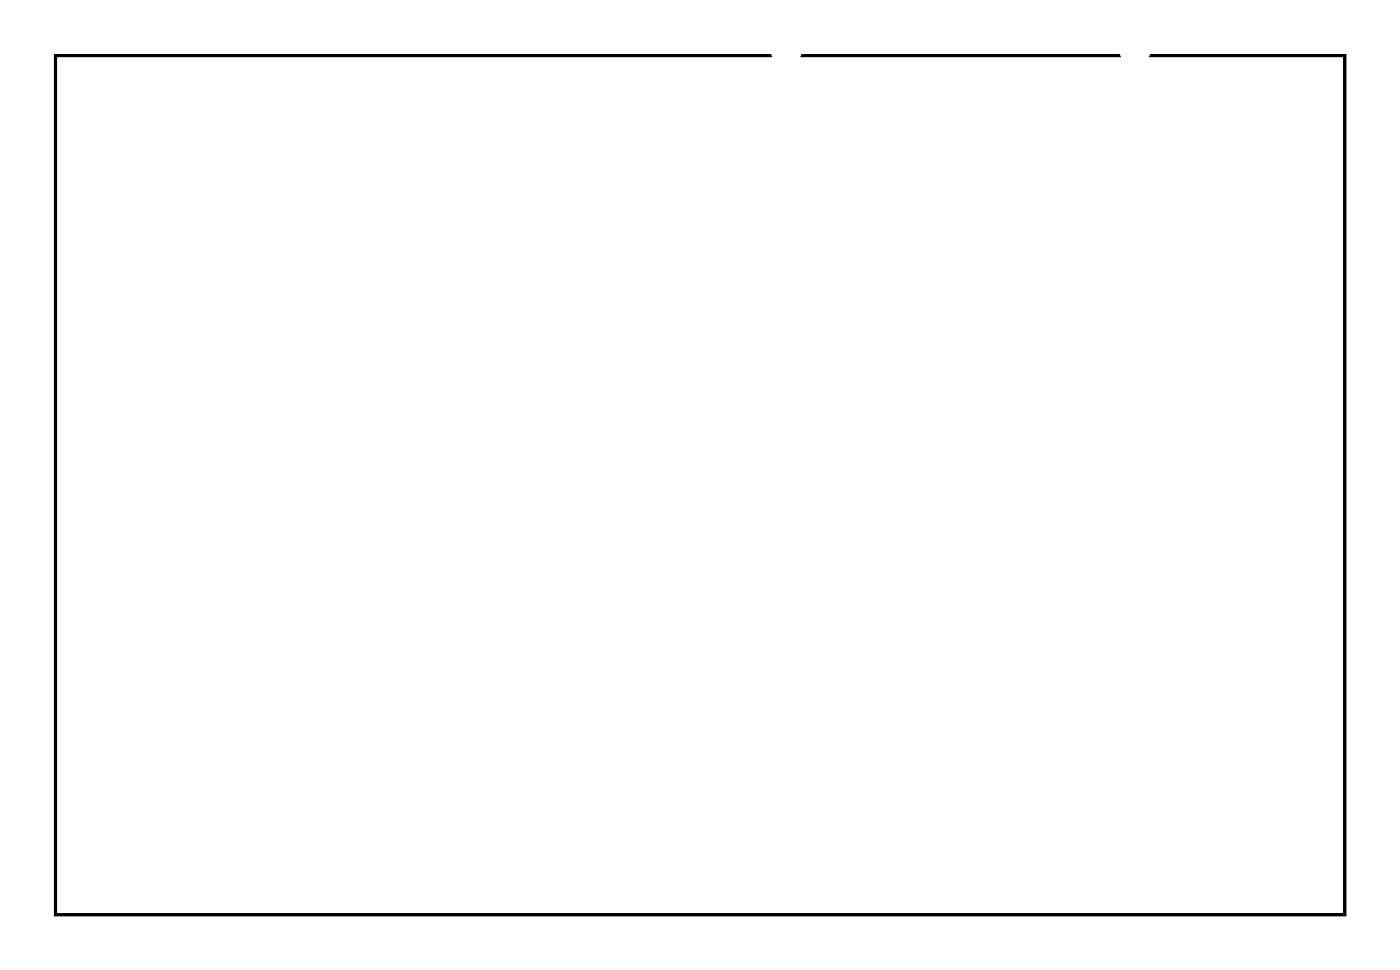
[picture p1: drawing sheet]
<svg xmlns="http://www.w3.org/2000/svg" width="92mm" height="63mm" viewBox="0 0 92 63" stroke-linecap="round" stroke-linejoin="round" font-family="sans-serif">
<path d="M3.6 3.6h84.5v56.3h-84.5z" fill="none" stroke="#000" stroke-width=".2"/>
<path d="M3.6 3.6v56.3h84.5v-56.3zM3.6 3.6h84.5v56.3h-84.5z" fill="#000"/>
<circle cx="74.4" cy=".7" r=".7" fill="#fff"/>
<circle cx="74.4" cy=".7" r=".7" fill="none" stroke="#fff" stroke-width=".67" stroke-linecap="butt"/>
<circle cx="74.4" cy="3.2" r=".7" fill="#fff"/>
<circle cx="74.4" cy="3.2" r=".7" fill="none" stroke="#fff" stroke-width=".67" stroke-linecap="butt"/>
<circle cx="74.4" cy="5.8" r=".7" fill="#fff"/>
<circle cx="74.4" cy="5.8" r=".7" fill="none" stroke="#fff" stroke-width=".67" stroke-linecap="butt"/>
<circle cx="74.4" cy="8.3" r=".7" fill="#fff"/>
<circle cx="74.4" cy="8.3" r=".7" fill="none" stroke="#fff" stroke-width=".67" stroke-linecap="butt"/>
<circle cx="74.4" cy="10.9" r=".7" fill="#fff"/>
<circle cx="74.4" cy="10.9" r=".7" fill="none" stroke="#fff" stroke-width=".67" stroke-linecap="butt"/>
<circle cx="74.4" cy="13.4" r=".7" fill="#fff"/>
<circle cx="74.4" cy="13.4" r=".7" fill="none" stroke="#fff" stroke-width=".67" stroke-linecap="butt"/>
<circle cx="74.4" cy="15.9" r=".7" fill="#fff"/>
<circle cx="74.4" cy="15.9" r=".7" fill="none" stroke="#fff" stroke-width=".67" stroke-linecap="butt"/>
<circle cx="74.4" cy="18.5" r=".7" fill="#fff"/>
<circle cx="74.4" cy="18.5" r=".7" fill="none" stroke="#fff" stroke-width=".67" stroke-linecap="butt"/>
<circle cx="74.4" cy="21" r=".7" fill="#fff"/>
<circle cx="74.4" cy="21" r=".7" fill="none" stroke="#fff" stroke-width=".67" stroke-linecap="butt"/>
<circle cx="74.4" cy="23.6" r=".7" fill="#fff"/>
<circle cx="74.4" cy="23.6" r=".7" fill="none" stroke="#fff" stroke-width=".67" stroke-linecap="butt"/>
<circle cx="74.4" cy="26.1" r=".7" fill="#fff"/>
<circle cx="74.4" cy="26.1" r=".7" fill="none" stroke="#fff" stroke-width=".67" stroke-linecap="butt"/>
<circle cx="74.4" cy="28.6" r=".7" fill="#fff"/>
<circle cx="74.4" cy="28.6" r=".7" fill="none" stroke="#fff" stroke-width=".67" stroke-linecap="butt"/>
<circle cx="74.4" cy="31.2" r=".7" fill="#fff"/>
<circle cx="74.4" cy="31.2" r=".7" fill="none" stroke="#fff" stroke-width=".67" stroke-linecap="butt"/>
<circle cx="74.4" cy="33.7" r=".7" fill="#fff"/>
<circle cx="74.4" cy="33.7" r=".7" fill="none" stroke="#fff" stroke-width=".67" stroke-linecap="butt"/>
<circle cx="74.4" cy="36.3" r=".7" fill="#fff"/>
<circle cx="74.4" cy="36.3" r=".7" fill="none" stroke="#fff" stroke-width=".67" stroke-linecap="butt"/>
<circle cx="74.4" cy="38.8" r=".7" fill="#fff"/>
<circle cx="74.4" cy="38.8" r=".7" fill="none" stroke="#fff" stroke-width=".67" stroke-linecap="butt"/>
<circle cx="51.5" cy="38.8" r=".7" fill="#fff"/>
<circle cx="51.5" cy="38.8" r=".7" fill="none" stroke="#fff" stroke-width=".67" stroke-linecap="butt"/>
<circle cx="51.5" cy="36.3" r=".7" fill="#fff"/>
<circle cx="51.5" cy="36.3" r=".7" fill="none" stroke="#fff" stroke-width=".67" stroke-linecap="butt"/>
<circle cx="51.5" cy="33.7" r=".7" fill="#fff"/>
<circle cx="51.5" cy="33.7" r=".7" fill="none" stroke="#fff" stroke-width=".67" stroke-linecap="butt"/>
<circle cx="51.5" cy="31.2" r=".7" fill="#fff"/>
<circle cx="51.5" cy="31.2" r=".7" fill="none" stroke="#fff" stroke-width=".67" stroke-linecap="butt"/>
<circle cx="51.5" cy="28.6" r=".7" fill="#fff"/>
<circle cx="51.5" cy="28.6" r=".7" fill="none" stroke="#fff" stroke-width=".67" stroke-linecap="butt"/>
<circle cx="51.5" cy="26.1" r=".7" fill="#fff"/>
<circle cx="51.5" cy="26.1" r=".7" fill="none" stroke="#fff" stroke-width=".67" stroke-linecap="butt"/>
<circle cx="51.5" cy="23.6" r=".7" fill="#fff"/>
<circle cx="51.5" cy="23.6" r=".7" fill="none" stroke="#fff" stroke-width=".67" stroke-linecap="butt"/>
<circle cx="51.5" cy="21" r=".7" fill="#fff"/>
<circle cx="51.5" cy="21" r=".7" fill="none" stroke="#fff" stroke-width=".67" stroke-linecap="butt"/>
<circle cx="51.5" cy="18.5" r=".7" fill="#fff"/>
<circle cx="51.5" cy="18.5" r=".7" fill="none" stroke="#fff" stroke-width=".67" stroke-linecap="butt"/>
<circle cx="51.5" cy="15.9" r=".7" fill="#fff"/>
<circle cx="51.5" cy="15.9" r=".7" fill="none" stroke="#fff" stroke-width=".67" stroke-linecap="butt"/>
<circle cx="51.5" cy="13.4" r=".7" fill="#fff"/>
<circle cx="51.5" cy="13.4" r=".7" fill="none" stroke="#fff" stroke-width=".67" stroke-linecap="butt"/>
<circle cx="51.5" cy="10.9" r=".7" fill="#fff"/>
<circle cx="51.5" cy="10.9" r=".7" fill="none" stroke="#fff" stroke-width=".67" stroke-linecap="butt"/>
<circle cx="51.5" cy="8.3" r=".7" fill="#fff"/>
<circle cx="51.5" cy="8.3" r=".7" fill="none" stroke="#fff" stroke-width=".67" stroke-linecap="butt"/>
<circle cx="51.5" cy="5.8" r=".7" fill="#fff"/>
<circle cx="51.5" cy="5.8" r=".7" fill="none" stroke="#fff" stroke-width=".67" stroke-linecap="butt"/>
<circle cx="51.5" cy="3.2" r=".7" fill="#fff"/>
<circle cx="51.5" cy="3.2" r=".7" fill="none" stroke="#fff" stroke-width=".67" stroke-linecap="butt"/>
<circle cx="51.5" cy=".7" r=".7" fill="#fff"/>
<circle cx="51.5" cy=".7" r=".7" fill="none" stroke="#fff" stroke-width=".67" stroke-linecap="butt"/>
<g fill="#fff">
<path d="M28.1 33.1l-.2 .3v.4h.3h-.3a.98 .98 0 0 0 .9 .9 .98 .98 0 0 0 1-.9h-.3h.3a.98 .98 0 0 0-.6-1 .98 .98 0 0 0-1.1 .3zM28.5 33.8a.36 .36 0 0 1 .7 0 .36 .36 0 0 1-.7 0zM27.8 32.7v2.1h2.1v-2.1zM28.1 33v.3h1.5v-.3h-.3v1.5h.3v-.3h-1.5v.3h.3v-1.5z"/>
<path d="M30.4 33.7a.94 .94 0 0 0 1.8 0 .94 .94 0 0 0-1.8 0zM30.9 33.7a.41 .41 0 0 1 .8 0 .41 .41 0 0 1-.8 0z"/>
<path d="M32.8 33.7a.95 .95 0 0 0 1.9 0 .95 .95 0 0 0-1.9 0zM33.3 33.7a.41 .41 0 0 1 .8 0 .41 .41 0 0 1-.8 0z"/>
<path d="M38.2 6.4l-.3 .4-.1 .4h.3h-.3a1.15 1.15 0 0 0 1.2 1.2 1.15 1.15 0 0 0 1.1-1.2h-.3h.3a1.15 1.15 0 0 0-.7-1 1.15 1.15 0 0 0-1.2 .2zM39 6.4v.3a.53 .53 0 0 1 .5 .5 .53 .53 0 0 1-.5 .6v.3v-.3a.53 .53 0 0 1-.6-.6 .53 .53 0 0 1 .6-.5zM37.7 6v2.5h2.5v-2.5zM38.1 6.3v.3h1.8v-.3h-.3v1.8h.3v-.3h-1.8v.3h.3v-1.8z"/>
<path d="M32.9 6.4l-.3 .4-.1 .4h.3h-.3a1.15 1.15 0 0 0 1.2 1.2 1.15 1.15 0 0 0 1.1-1.2h-.3h.3a1.15 1.15 0 0 0-.7-1 1.15 1.15 0 0 0-1.2 .2zM33.7 6.4v.3a.53 .53 0 0 1 .5 .5 .53 .53 0 0 1-.5 .6v.3v-.3a.53 .53 0 0 1-.6-.6 .53 .53 0 0 1 .6-.5zM32.5 6v2.5h2.4v-2.5zM32.8 6.3v.3h1.8v-.3h-.3v1.8h.3v-.3h-1.8v.3h.3v-1.8z"/>
<path d="M27.6 6.4l-.3 .4-.1 .4h.3h-.3a1.15 1.15 0 0 0 1.2 1.2 1.15 1.15 0 0 0 1.1-1.2h-.3h.3a1.15 1.15 0 0 0-.7-1 1.15 1.15 0 0 0-1.2 .2zM28.4 6.4v.3a.53 .53 0 0 1 .5 .5 .53 .53 0 0 1-.5 .6v.3v-.3a.53 .53 0 0 1-.5-.6 .53 .53 0 0 1 .5-.5zM27.2 6v2.5h2.4v-2.5zM27.5 6.3v.3h1.8v-.3h-.3v1.8h.3v-.3h-1.8v.3h.3v-1.8z"/>
</g>
<circle cx="43.9" cy="43.9" r=".8" fill="#fff"/>
<circle cx="43.9" cy="43.9" r=".8" fill="none" stroke="#fff" stroke-width="1.1" stroke-linecap="butt"/>
<circle cx="43.9" cy="49" r=".8" fill="#fff"/>
<circle cx="43.9" cy="49" r=".8" fill="none" stroke="#fff" stroke-width="1.1" stroke-linecap="butt"/>
<circle cx="18.7" cy="43.9" r=".8" fill="#fff"/>
<circle cx="18.7" cy="43.9" r=".8" fill="none" stroke="#fff" stroke-width="1.1" stroke-linecap="butt"/>
<circle cx="18.7" cy="46.4" r=".8" fill="#fff"/>
<circle cx="18.7" cy="46.4" r=".8" fill="none" stroke="#fff" stroke-width="1.1" stroke-linecap="butt"/>
<circle cx="18.7" cy="49" r=".8" fill="#fff"/>
<circle cx="18.7" cy="49" r=".8" fill="none" stroke="#fff" stroke-width="1.1" stroke-linecap="butt"/>
<path d="M7.4 32.8h1.8v1.8h-1.8z" fill="#fff"/>
<path d="M7.4 32.8h1.8v1.8h-1.8z" fill="none" stroke="#fff" stroke-width=".76" stroke-linecap="butt"/>
<circle cx="8.3" cy="33.7" r=".91" fill="#fff"/>
<circle cx="8.3" cy="33.7" r=".91" fill="none" stroke="#fff" stroke-width=".76" stroke-linecap="butt"/>
<circle cx="8.3" cy="41.4" r=".91" fill="#fff"/>
<circle cx="8.3" cy="41.4" r=".91" fill="none" stroke="#fff" stroke-width=".76" stroke-linecap="butt"/>
</svg>
